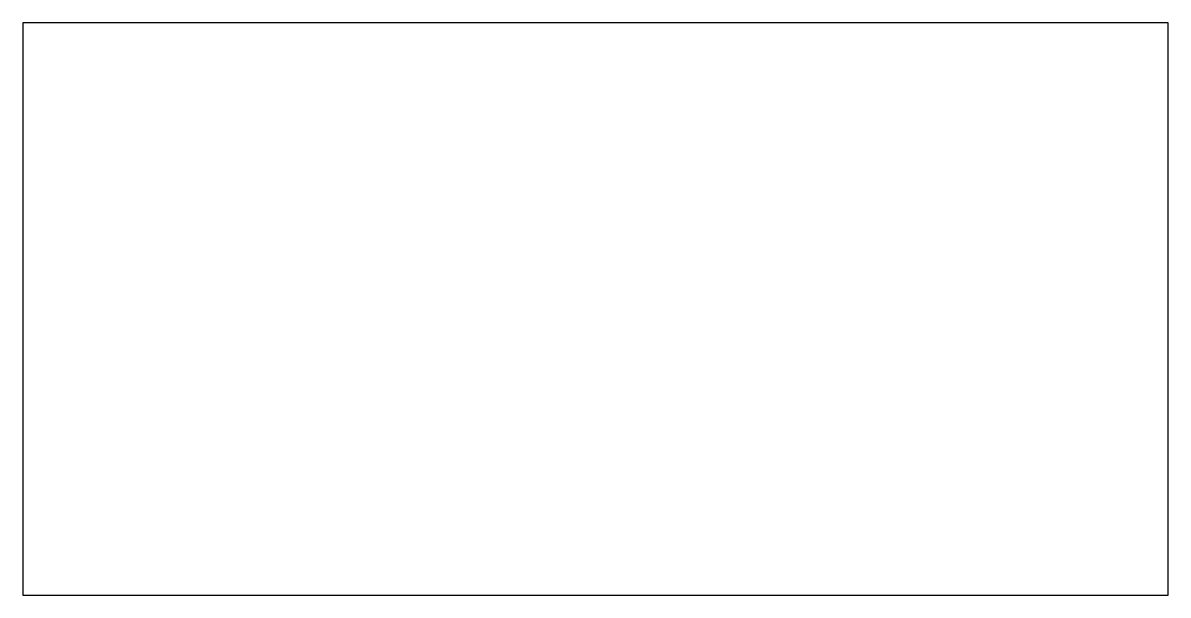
# Model space of a CAD drawing. Header units: metres. Extents: x 0 to 20, y 0 to 10.
import ezdxf

# ---------------------------------------------------------------- set-up
doc = ezdxf.new("R2010")
doc.units = ezdxf.units.M

msp = doc.modelspace()

# ---------------------------------------------------------------- linework, layer by layer
msp.add_lwpolyline([(0, 0), (20, 0), (20, 10), (0, 10)], close=True)

doc.saveas('drawing.dxf')
